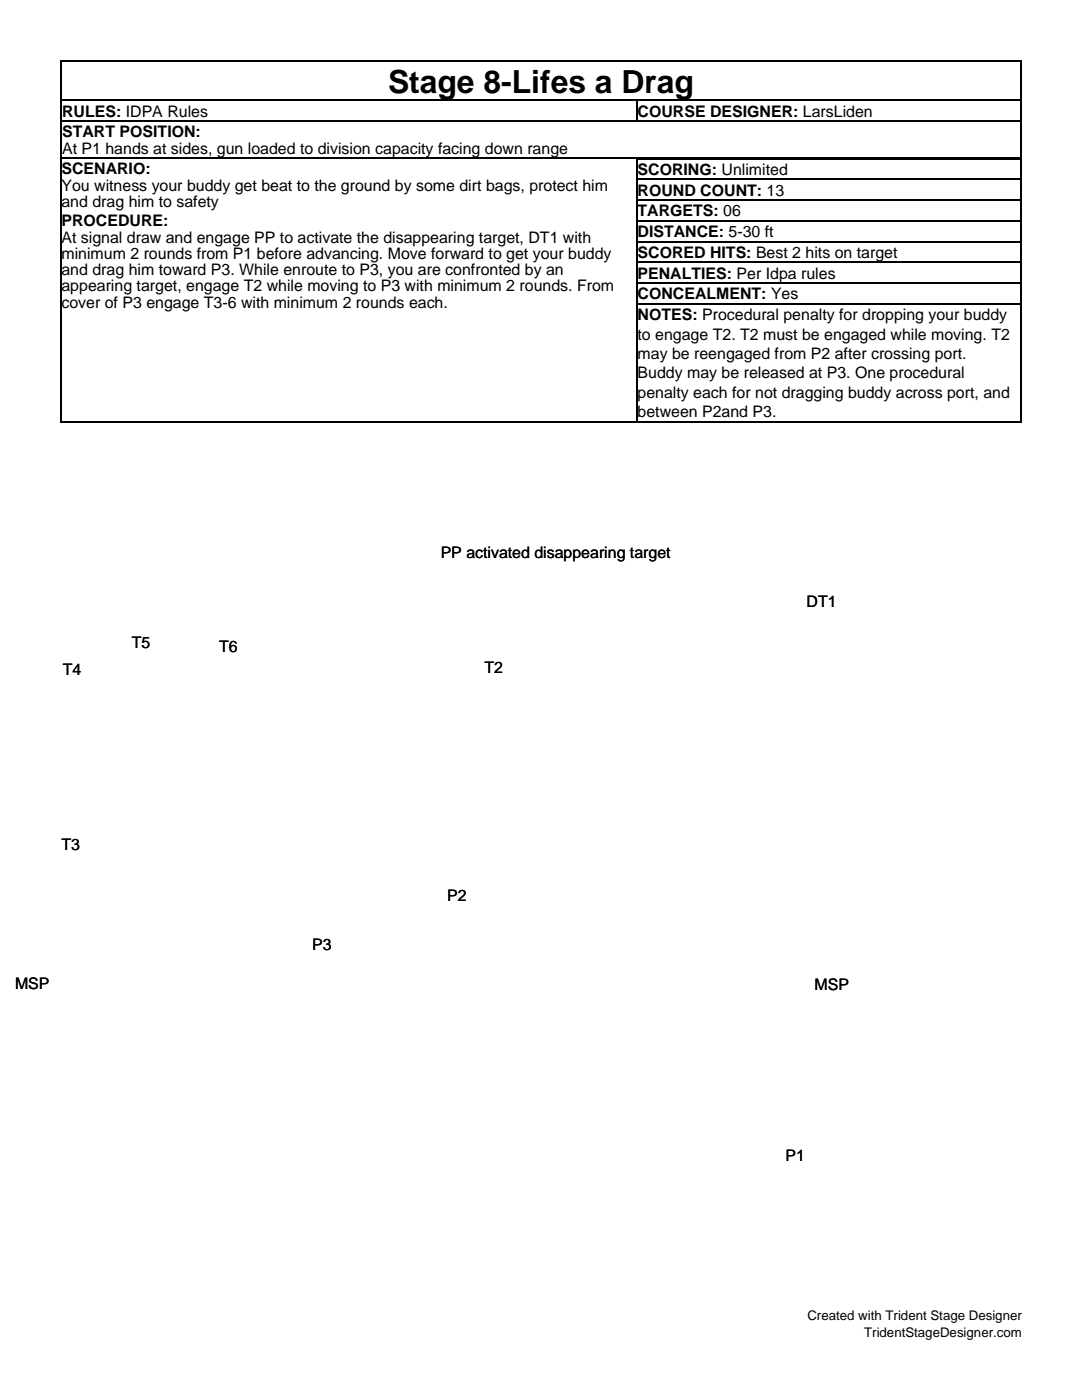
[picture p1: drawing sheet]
<svg xmlns="http://www.w3.org/2000/svg" width="216mm" height="279mm" viewBox="0 0 216 279" stroke-linecap="round" stroke-linejoin="round" font-family="sans-serif">
<defs><g id="words">
<text font-size="6.3" x="77.4" y="18.5">Stage 8-Lifes a Drag</text>
<g font-size="3.2">
<text x="12.4" y="23.3">RULES: IDPA Rules</text>
<text x="127.2" y="23.3">COURSE DESIGNER: LarsLiden</text>
<text x="12.4" y="27.4">START POSITION:</text>
<text x="12.3" y="34.8">SCENARIO:</text>
<text x="12.4" y="30.8">At P1 hands at sides, gun loaded to division capacity facing down range</text>
<text x="127.2" y="34.9">SCORING: Unlimited</text>
<text x="12.3" y="38.1">You witness your buddy get beat to the ground by some dirt bags, protect him</text>
<text x="12.3" y="41.4">and drag him to safety</text>
<text x="127.2" y="39">ROUND COUNT: 13</text>
<text x="12.3" y="45.1">PROCEDURE:</text>
<text x="127.2" y="43.2">TARGETS: 06</text>
<text x="127.2" y="47.3">DISTANCE: 5-30 ft</text>
<text x="12.3" y="48.5">At signal draw and engage PP to activate the disappearing target, DT1 with</text>
<text x="12.3" y="51.7">minimum 2 rounds from P1 before advancing. Move forward to get your buddy</text>
<text x="127.2" y="51.5">SCORED HITS: Best 2 hits on target</text>
<text x="12.3" y="54.9">and drag him toward P3. While enroute to P3, you are confronted by an</text>
<text x="12.3" y="58.2">appearing target, engage T2 while moving to P3 with minimum 2 rounds. From</text>
<text x="127.2" y="55.6">PENALTIES: Per Idpa rules</text>
<text x="127.2" y="59.7">CONCEALMENT: Yes</text>
<text x="12.3" y="61.4">cover of P3 engage T3-6 with minimum 2 rounds each.</text>
<text x="127.2" y="63.9">NOTES: Procedural penalty for dropping your buddy</text>
<text x="127.2" y="67.8">to engage T2. T2 must be engaged while moving. T2</text>
<text x="127.2" y="71.6">may be reengaged from P2 after crossing port.</text>
<text x="127.2" y="75.5">Buddy may be released at P3. One procedural</text>
<text x="127.2" y="79.4">penalty each for not dragging buddy across port, and</text>
<text x="127.2" y="83.3">between P2and P3.</text>
<text x="87.9" y="111.4">PP activated disappearing target</text>
<text x="161" y="121.2">DT1</text>
<text x="26.3" y="129.4">T5</text>
<text x="43.8" y="130.2">T6</text>
<text x="12.5" y="134.7">T4</text>
<text x="96.7" y="134.4">T2</text>
<text x="12.3" y="169.6">T3</text>
<text x="89.3" y="179.9">P2</text>
<text x="62.3" y="189.7">P3</text>
<text x="3" y="197.4">MSP</text>
<text x="162.5" y="197.6">MSP</text>
<text x="156.7" y="231.8">P1</text>
</g>
<g font-size="2.6">
<text x="161.1" y="263.5">Created with Trident Stage Designer</text>
<text x="172.4" y="266.8">TridentStageDesigner.com</text>
</g>
</g></defs>
<g fill="none" stroke="#000" stroke-width=".26">
<path d="M12.1 12.3h191.7M12.3 12.1v72.1M127.1 19.9v4.4M203.6 12.1v72.2M12.1 20h191.7M12.1 24.2h191.7M12.1 31.5h191.7M127 31.7h76.8M127 35.8h76.8M127 39.9h76.8M127.1 31.5v52.8M127 44.1h76.8"/>
<path d="M127 48.2h76.8M127 52.4h76.8M127 56.5h76.8M127 60.7h76.8M12.1 84.2h191.7"/>
</g>
<path d="M12.1 84.2h.3v.1h-.3zM203.5 84.2h.3v.1h-.3z" fill="#000"/>
<use href="#words"/>
</svg>
